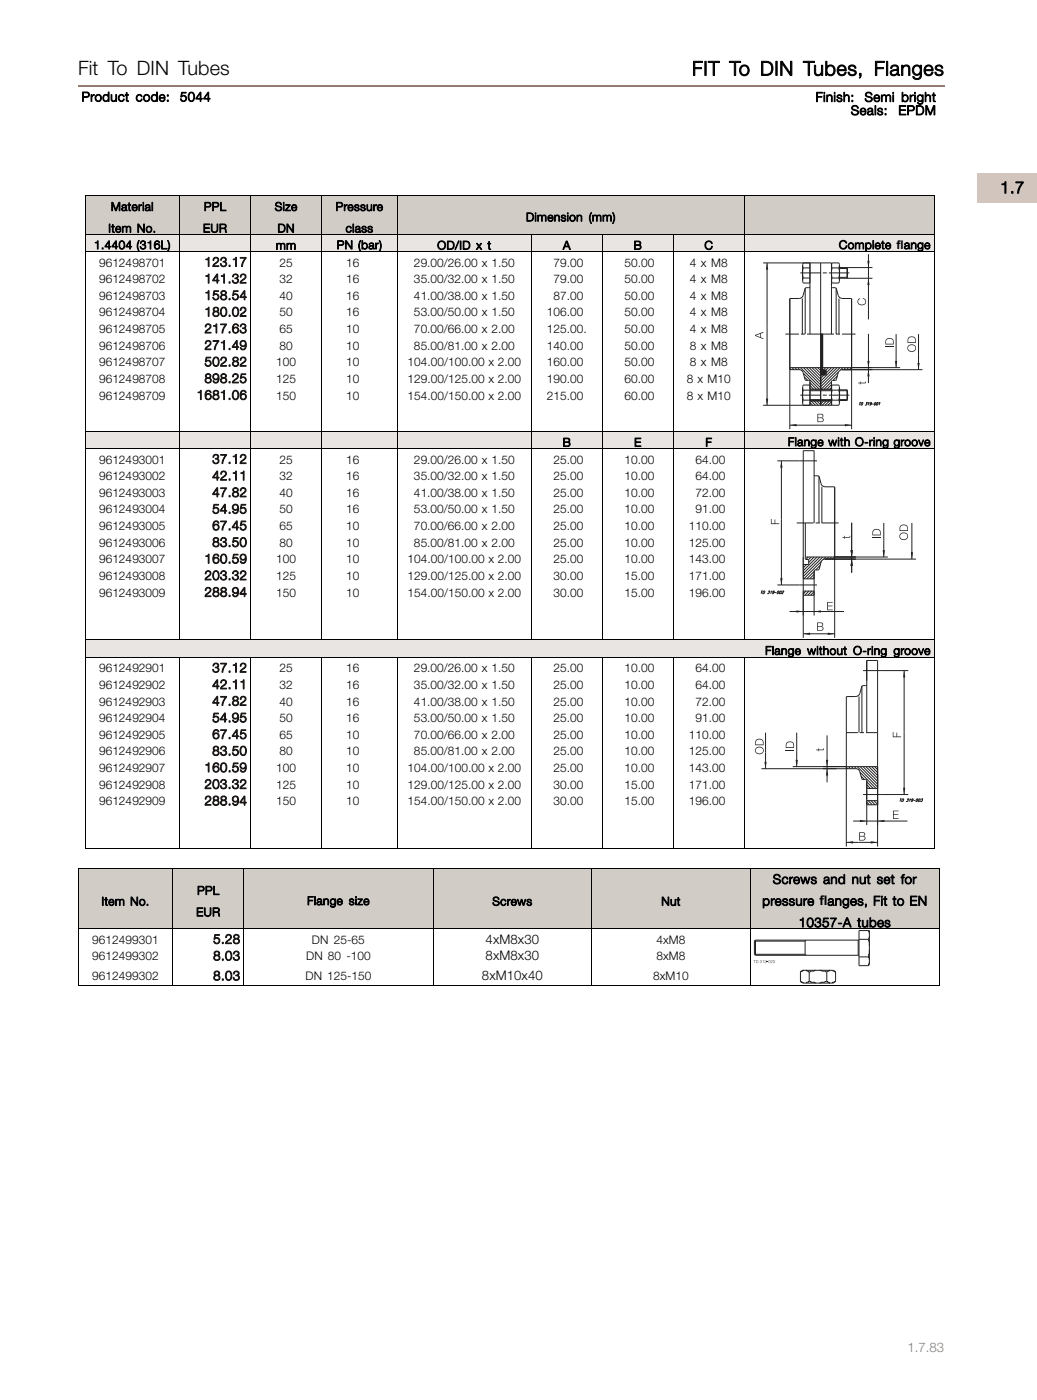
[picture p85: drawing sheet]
<svg xmlns="http://www.w3.org/2000/svg" width="220mm" height="297mm" viewBox="0 0 220 297" stroke-linecap="round" stroke-linejoin="round" font-family="sans-serif">
<defs><g id="words">
<g font-size="4.2">
<text x="16.6" y="16">Fit To DIN Tubes</text>
<text x="146.8" y="16">FIT To DIN Tubes, Flanges</text>
</g>
<text font-size="3.5" x="212.1" y="41">1.7</text>
<g font-size="2.8">
<text x="17.3" y="21.5">Product code:</text>
<text x="38.2" y="21.5">5044</text>
<text x="173" y="21.6">Finish:</text>
<text x="183.4" y="21.6">Semi bright</text>
<text x="180.4" y="24.4">Seals:</text>
<text x="190.5" y="24.4">EPDM</text>
<text x="163.9" y="187.6">Screws and nut set for</text>
<text x="161.7" y="192.2">pressure fanges, Fit to EN</text>
<text x="169.4" y="196.8">10357-A tubes</text>
<text x="173.8" y="192.2">l</text>
<text x="103" y="200.3">4xM8x30</text>
<text x="103" y="203.8">8xM8x30</text>
<text x="102.2" y="208.1">8xM10x40</text>
</g>
<g font-size="2.8" fill="#1c1714">
<text x="43.4" y="56.6">123.17</text>
<text x="43.4" y="60.1">141.32</text>
<text x="43.4" y="63.6">158.54</text>
<text x="43.4" y="67.2">180.02</text>
<text x="43.4" y="70.7">217.63</text>
<text x="43.4" y="74.2">271.49</text>
<text x="43.4" y="77.7">502.82</text>
<text x="43.4" y="81.3">898.25</text>
<text x="41.7" y="84.8">1681.06</text>
<text x="45" y="98.4">37.12</text>
<text x="45" y="101.9">42.11</text>
<text x="45" y="105.5">47.82</text>
<text x="45" y="109">54.95</text>
<text x="45" y="112.5">67.45</text>
<text x="43.4" y="119.6">160.59</text>
<text x="45" y="116.1">83.50</text>
<text x="43.4" y="123.1">203.32</text>
<text x="43.4" y="126.6">288.94</text>
<text x="45" y="142.7">37.12</text>
<text x="45" y="146.2">42.11</text>
<text x="45" y="149.8">47.82</text>
<text x="45" y="153.3">54.95</text>
<text x="45" y="156.8">67.45</text>
<text x="45" y="160.3">83.50</text>
<text x="43.4" y="163.9">160.59</text>
<text x="43.4" y="167.4">203.32</text>
<text x="43.4" y="170.9">288.94</text>
<text x="45.2" y="200.3">5.28</text>
<text x="45.2" y="203.8">8.03</text>
<text x="45.2" y="208.1">8.03</text>
</g>
<text font-size="2.8" fill="#937d72" x="192.4" y="287">1.7.83</text>
<g font-size="2.5">
<text x="23.5" y="44.7">Material</text>
<text x="43.2" y="44.7">PPL</text>
<text x="58.3" y="44.7">Size</text>
<text x="71.2" y="44.7">Pressure</text>
<text x="111.5" y="47">Dimension (mm)</text>
<text x="19.9" y="52.9">1.4404 (316L)</text>
<text x="23" y="49.3">Item No.</text>
<text x="43.1" y="49.3">EUR</text>
<text x="58.5" y="53">mm</text>
<text x="58.9" y="49.3">DN</text>
<text x="71.4" y="52.9">PN (bar)</text>
<text x="73.3" y="49.3">class</text>
<text x="92.7" y="53">OD/ID x t</text>
<text x="119.4" y="53">A</text>
<text x="134.4" y="53">B</text>
<text x="149.4" y="53">C</text>
<text x="177.9" y="52.8">Complete fange</text>
<text x="190.2" y="52.8">l</text>
<text x="21" y="56.6">9612498701</text>
<text x="59.3" y="56.6">25</text>
<text x="73.4" y="56.6">16</text>
<text x="87.8" y="56.6">29.00/26.00 x 1.50</text>
<text x="117.4" y="56.6">79.00</text>
<text x="132.5" y="56.6">50.00</text>
<text x="146.3" y="56.6">4 x M8</text>
<text x="21" y="60.1">9612498702</text>
<text x="21" y="63.6">9612498703</text>
<text x="59.3" y="60.1">32</text>
<text x="59.3" y="63.6">40</text>
<text x="73.4" y="60.1">16</text>
<text x="73.4" y="63.6">16</text>
<text x="87.8" y="60.1">35.00/32.00 x 1.50</text>
<text x="87.8" y="63.6">41.00/38.00 x 1.50</text>
<text x="117.4" y="60.1">79.00</text>
<text x="117.4" y="63.6">87.00</text>
<text x="132.5" y="60.1">50.00</text>
<text x="132.5" y="63.6">50.00</text>
<text x="146.3" y="60.1">4 x M8</text>
<text x="146.3" y="63.6">4 x M8</text>
<text x="21" y="67.2">9612498704</text>
<text x="21" y="70.7">9612498705</text>
<text x="59.3" y="67.2">50</text>
<text x="59.3" y="70.7">65</text>
<text x="73.4" y="67.2">16</text>
<text x="73.4" y="70.7">10</text>
<text x="87.8" y="67.2">53.00/50.00 x 1.50</text>
<text x="87.8" y="70.7">70.00/66.00 x 2.00</text>
<text x="116" y="67.2">106.00</text>
<text x="116" y="70.7">125.00.</text>
<text x="132.5" y="67.2">50.00</text>
<text x="132.5" y="70.7">50.00</text>
<text x="146.3" y="67.2">4 x M8</text>
<text x="146.3" y="70.7">4 x M8</text>
<text x="21" y="74.2">9612498706</text>
<text x="21" y="77.7">9612498707</text>
<text x="58.6" y="77.7">100</text>
<text x="59.3" y="74.2">80</text>
<text x="73.4" y="77.7">10</text>
<text x="73.4" y="74.2">10</text>
<text x="86.4" y="77.7">104.00/100.00 x 2.00</text>
<text x="87.8" y="74.2">85.00/81.00 x 2.00</text>
<text x="116" y="74.2">140.00</text>
<text x="116" y="77.7">160.00</text>
<text x="132.5" y="74.2">50.00</text>
<text x="132.5" y="77.7">50.00</text>
<text x="146.3" y="74.2">8 x M8</text>
<text x="146.3" y="77.7">8 x M8</text>
<text x="21" y="81.3">9612498708</text>
<text x="58.6" y="81.3">125</text>
<text x="73.4" y="81.3">10</text>
<text x="86.4" y="81.3">129.00/125.00 x 2.00</text>
<text x="116" y="81.3">190.00</text>
<text x="132.5" y="81.3">60.00</text>
<text x="145.7" y="81.3">8 x M10</text>
<text x="21" y="84.8">9612498709</text>
<text x="58.6" y="84.8">150</text>
<text x="73.4" y="84.8">10</text>
<text x="86.4" y="84.8">154.00/150.00 x 2.00</text>
<text x="116" y="84.8">215.00</text>
<text x="132.5" y="84.8">60.00</text>
<text x="145.7" y="84.8">8 x M10</text>
<text x="119.3" y="94.8">B</text>
<text x="134.5" y="94.8">E</text>
<text x="149.6" y="94.8">F</text>
<text x="167.1" y="94.7">Flange with O-ring groove</text>
<text x="21" y="98.4">9612493001</text>
<text x="21" y="101.9">9612493002</text>
<text x="59.3" y="98.4">25</text>
<text x="59.3" y="101.9">32</text>
<text x="73.4" y="98.4">16</text>
<text x="73.4" y="101.9">16</text>
<text x="87.8" y="98.4">29.00/26.00 x 1.50</text>
<text x="87.8" y="101.9">35.00/32.00 x 1.50</text>
<text x="117.4" y="98.4">25.00</text>
<text x="117.4" y="101.9">25.00</text>
<text x="132.5" y="98.4">10.00</text>
<text x="132.5" y="101.9">10.00</text>
<text x="147.5" y="98.4">64.00</text>
<text x="147.5" y="101.9">64.00</text>
<text x="21" y="105.5">9612493003</text>
<text x="59.3" y="105.5">40</text>
<text x="73.4" y="105.5">16</text>
<text x="87.8" y="105.5">41.00/38.00 x 1.50</text>
<text x="117.4" y="105.5">25.00</text>
<text x="132.5" y="105.5">10.00</text>
<text x="147.5" y="105.5">72.00</text>
<text x="21" y="109">9612493004</text>
<text x="21" y="112.5">9612493005</text>
<text x="59.3" y="109">50</text>
<text x="59.3" y="112.5">65</text>
<text x="73.4" y="109">16</text>
<text x="73.4" y="112.5">10</text>
<text x="87.8" y="109">53.00/50.00 x 1.50</text>
<text x="87.8" y="112.5">70.00/66.00 x 2.00</text>
<text x="117.4" y="109">25.00</text>
<text x="117.4" y="112.5">25.00</text>
<text x="132.5" y="109">10.00</text>
<text x="132.5" y="112.5">10.00</text>
<text x="146.1" y="112.5">110.00</text>
<text x="147.5" y="109">91.00</text>
<text x="21" y="116.1">9612493006</text>
<text x="21" y="119.6">9612493007</text>
<text x="58.6" y="119.6">100</text>
<text x="59.3" y="116.1">80</text>
<text x="73.4" y="119.6">10</text>
<text x="73.4" y="116.1">10</text>
<text x="86.4" y="119.6">104.00/100.00 x 2.00</text>
<text x="87.8" y="116.1">85.00/81.00 x 2.00</text>
<text x="117.4" y="116.1">25.00</text>
<text x="117.4" y="119.6">25.00</text>
<text x="132.5" y="116.1">10.00</text>
<text x="132.5" y="119.6">10.00</text>
<text x="146.1" y="116.1">125.00</text>
<text x="146.1" y="119.6">143.00</text>
<text x="21" y="123.1">9612493008</text>
<text x="58.6" y="123.1">125</text>
<text x="73.4" y="123.1">10</text>
<text x="86.4" y="123.1">129.00/125.00 x 2.00</text>
<text x="117.4" y="123.1">30.00</text>
<text x="132.5" y="123.1">15.00</text>
<text x="146.1" y="123.1">171.00</text>
<text x="21" y="126.6">9612493009</text>
<text x="58.6" y="126.6">150</text>
<text x="73.4" y="126.6">10</text>
<text x="86.4" y="126.6">154.00/150.00 x 2.00</text>
<text x="117.4" y="126.6">30.00</text>
<text x="132.5" y="126.6">15.00</text>
<text x="146.1" y="126.6">196.00</text>
<text x="21" y="142.7">9612492901</text>
<text x="59.3" y="142.7">25</text>
<text x="73.4" y="142.7">16</text>
<text x="87.8" y="142.7">29.00/26.00 x 1.50</text>
<text x="117.4" y="142.7">25.00</text>
<text x="132.5" y="142.7">10.00</text>
<text x="147.5" y="142.7">64.00</text>
<text x="162.3" y="139">Flange without O-ring groove</text>
<text x="21" y="146.2">9612492902</text>
<text x="21" y="149.8">9612492903</text>
<text x="59.3" y="146.2">32</text>
<text x="59.3" y="149.8">40</text>
<text x="73.4" y="146.2">16</text>
<text x="73.4" y="149.8">16</text>
<text x="87.8" y="146.2">35.00/32.00 x 1.50</text>
<text x="87.8" y="149.8">41.00/38.00 x 1.50</text>
<text x="117.4" y="146.2">25.00</text>
<text x="117.4" y="149.8">25.00</text>
<text x="132.5" y="146.2">10.00</text>
<text x="132.5" y="149.8">10.00</text>
<text x="147.5" y="146.2">64.00</text>
<text x="147.5" y="149.8">72.00</text>
<text x="21" y="153.3">9612492904</text>
<text x="59.3" y="153.3">50</text>
<text x="73.4" y="153.3">16</text>
<text x="87.8" y="153.3">53.00/50.00 x 1.50</text>
<text x="117.4" y="153.3">25.00</text>
<text x="132.5" y="153.3">10.00</text>
<text x="147.5" y="153.3">91.00</text>
<text x="21" y="156.8">9612492905</text>
<text x="21" y="160.3">9612492906</text>
<text x="59.3" y="156.8">65</text>
<text x="59.3" y="160.3">80</text>
<text x="73.4" y="156.8">10</text>
<text x="73.4" y="160.3">10</text>
<text x="87.8" y="156.8">70.00/66.00 x 2.00</text>
<text x="87.8" y="160.3">85.00/81.00 x 2.00</text>
<text x="117.4" y="156.8">25.00</text>
<text x="117.4" y="160.3">25.00</text>
<text x="132.5" y="156.8">10.00</text>
<text x="132.5" y="160.3">10.00</text>
<text x="146.1" y="156.8">110.00</text>
<text x="146.1" y="160.3">125.00</text>
<text x="21" y="163.9">9612492907</text>
<text x="21" y="167.4">9612492908</text>
<text x="58.6" y="163.9">100</text>
<text x="58.6" y="167.4">125</text>
<text x="73.4" y="163.9">10</text>
<text x="73.4" y="167.4">10</text>
<text x="86.4" y="163.9">104.00/100.00 x 2.00</text>
<text x="86.4" y="167.4">129.00/125.00 x 2.00</text>
<text x="117.4" y="163.9">25.00</text>
<text x="117.4" y="167.4">30.00</text>
<text x="132.5" y="163.9">10.00</text>
<text x="132.5" y="167.4">15.00</text>
<text x="146.1" y="163.9">143.00</text>
<text x="146.1" y="167.4">171.00</text>
<text x="21" y="170.9">9612492909</text>
<text x="58.6" y="170.9">150</text>
<text x="73.4" y="170.9">10</text>
<text x="86.4" y="170.9">154.00/150.00 x 2.00</text>
<text x="117.4" y="170.9">30.00</text>
<text x="132.5" y="170.9">15.00</text>
<text x="146.1" y="170.9">196.00</text>
<text x="41.8" y="189.9">PPL</text>
<text x="21.5" y="192.2">Item No.</text>
<text x="41.6" y="194.5">EUR</text>
<text x="65.1" y="192.1">Flange size</text>
<text x="104.4" y="192.2">Screws</text>
<text x="140.3" y="192.2">Nut</text>
<text x="19.6" y="200.3">9612499301</text>
<text x="19.6" y="203.8">9612499302</text>
<text x="65" y="203.8">DN 80 -100</text>
<text x="66.2" y="200.3">DN 25-65</text>
<text x="139.2" y="200.3">4xM8</text>
<text x="139.2" y="203.8">8xM8</text>
<text x="19.6" y="208.1">9612499302</text>
<text x="64.8" y="208.1">DN 125-150</text>
<text x="138.5" y="208.1">8xM10</text>
</g>
</g></defs>
<path d="M16.6 18.3h183.7" fill="none" stroke="#937d72" stroke-width=".36"/>
<path d="M207.2 36.7h12.8v6.2h-12.8z" fill="#d1c5bd"/>
<g fill="#d1ccc6">
<path d="M18 41.6h50.2v8.1h-50.2z"/>
<path d="M68.2 41.6h16.1v8.1h-16.1z"/>
<path d="M84.3 41.6h73.5v8.1h-73.5z"/>
<path d="M157.9 41.6h40.2v8.1h-40.2z"/>
</g>
<path d="M18 49.7v-8.1h180.1v8.1M38.1 41.5v8.2M53.2 41.5v8.2M68.2 41.5v8.2M84.3 41.5v8.2M157.9 41.5v8.2" fill="none" stroke="#000" stroke-width=".21"/>
<g fill="#e8e5e2">
<path d="M18 49.7h50.2v3.7h-50.2z"/>
<path d="M68.2 49.7h16.1v3.7h-16.1z"/>
<path d="M84.3 49.7h28.4v3.7h-28.4z"/>
<path d="M112.7 49.7h30.1v3.7h-30.1z"/>
<path d="M142.8 49.7h55.3v3.7h-55.3z"/>
</g>
<path d="M18 53.4h180.1M38.1 49.7v35.5M53.2 49.7v35.5M68.2 49.7v35.5M84.3 49.7v35.5M112.7 49.7v35.5M127.7 49.7v35.5M142.8 49.7v35.5M157.9 49.7v35.5M18 85.2v-35.5h180.1v35.5" fill="none" stroke="#000" stroke-width=".21"/>
<g fill="none" stroke="#231f20" stroke-width=".21">
<path d="M161.8 55.8h10M162.7 55.8v30.2M169.7 57.9h4.4M170.2 56.3v3.2M170.4 59h1.4v-3.2v15.1M170.4 56.9h1.4M170.4 59l-.2 .5 .2 .6h1.4M174 55.8v30.2M174.5 57.9h.8M175.8 57.9h4.3M176.3 55.8v15.1M176.3 55.8h-5.9l-.2 2.1 .1 1.1"/>
<path d="M176.5 59l-.2-1.1 .1-2 .1-.1h1.4l.1 .5-.1 .6 .1 1-.1 1.1M176.5 59h1.4M176.5 56.9h1.4M177.9 59l.1 .5-.1 .6h-1.4l-.1-.6 .1-.5M178.1 59.1h1.5M178.1 56.8h1.5M178.1 58.9h1.6M178.1 57h1.6M178.1 56.3v3.2M179.6 56.8l.1 .2M179.6 56.8v2.3M179.7 57v1.9"/>
<path d="M179.7 58.9l-.1 .2M166.6 70.9h2.8M167.5 78.1h6.5M167.5 78.2l.3 .3M167.6 78.5h1.9a.84 .84 0 0 1 .8 .6M168 78l.4 .5M168.6 78l.4 .5M169.2 78l.4 .5M169.8 78l4.2 4.3M169.9 70.9h.8M170.2 63.4v7.5M170.3 62.7a.84 .84 0 0 1-.8 .6l-2 .1 .1 15"/>
<path d="M170.3 79.1l.5 1.6h.7l.3 .3M170.4 79.2l3.3 3.4M170.4 78l3.6 3.7M170.8 61.2v9.7M171 78l3 3.1M171.1 70.9h5.8M171.6 78l2.4 2.5M171.8 60.8l-.3 .3h-.7l-.5 1.6M172.2 78l1.8 1.9M172.8 78l1.2 1.3M173.4 78l.6 .7M174 77.5l.5 .4-.5 .4 1.2 1.2v-.8l-.1-.2"/>
<path d="M174 71.3l.5 .4-.5 .4 .5 .4-.5 .4 .5 .4-.5 .4M174 71.5l.5 .4-.5 .4M174 72.3l.5 .4M174 72.7l.5 .4M174 73.1l.5 .4M174 73.5l.5 .4-.5 .4 .5 .4-.5 .4 .5 .4M174 73.7l.5 .4-.5 .4M174 74.5l.5 .4-.5 .4M174 75.3l.5 .4-.5 .4 .5 .4M174 75.5l.5 .4-.5 .4M174 75.7l.5 .4-.5 .4M174 76.3l.5 .5"/>
<path d="M174 76.5l.5 .4-.5 .5 .5 .4M174 76.7l.5 .5-.5 .3M174 77.7l.5 .5-.5 .4M174 78.5l1.1 1.1M174 78.9l.7 .7M174 79.3l.3 .3M174 79.6h.1M174.1 79.6h.1M174.2 79.6l-.2 .1M174.5 70.9l-.5 .4M174.5 71.3l-.5-.4h.5l.1 7.6M174.5 71.5l-.5-.4 .3-.2 .2 .2-.5 .4"/>
<path d="M174.5 71.3l-.5 .4 .5 .4-.5 .4 .5 .4-.5 .4 .5 .4M174.5 71.5l-.5 .4 .5 .4M174.5 73.5l-.5 .4 .5 .4-.5 .4 .5 .4-.5 .4M174.5 73.7l-.5 .4 .5 .4M174.5 74.5l-.5 .4 .5 .4M174.5 75.5l-.5 .4 .5 .4M174.5 76.5l-.5 .4 .5 .5-.5 .4M174.5 76.7l-.5 .4 .5 .4M174.5 77.5l-.5 .4 .5 .5-.5 .4 .9 .8M174.5 77.7l-.5 .4 1.2 1.2-.4 .3M174.5 72.3l-.5 .4M174.5 72.7l-.5 .4"/>
<path d="M174.5 73.1l-.5 .4M174.5 75.3l-.5 .4M174.5 76.3l-.5 .5M174.5 78.5l-.5 .5M174.6 78.5h.5M174.6 78.5l.6 .6-.6 .5M174.7 78.5l-.7 .6 .5 .5M174.8 79.6l-.8 .7M175.1 78.6l.1 .1M175.1 78.5l-1.1 1.1M175.1 78l-.5 .5M175.2 79.5l-1.1 .1"/>
<path d="M175.2 78.6l-1 1M175.2 78.9l-.3-.4-.9 .9M175.2 78.8l-.8 .8M175.2 79.4l-.2 .2M175.7 78l-.5 .6M176.3 60.8l.3 .3 .8 .1 .4 1.5a.84 .84 0 0 0 .8 .6l2 .1v15M176.3 78l-1.1 1.2M176.9 78l-2.9 2.9M177.3 70.9h.8M177.3 61.2v9.7M177.5 78l-3.5 3.5M177.6 79.8l-.9 .9"/>
<path d="M177.8 78.9l-3.6 3.7M177.9 63.4v7.5M178.1 78l-4.1 4.1M178.6 70.9h2.8M178.8 78l-.6 .5M179.4 78l-.5 .5M180 78l-.5 .5M180.6 78v.1M180.6 78l-.5 .5M180.6 78.5h-2a.91 .91 0 0 0-.8 .6l-.5 1.6h-.7l-.3 .3v5h-14.5M180.6 78l-6.1 .1M180.6 78.4h.1"/>
<path d="M169.7 83.9h4.4M170.2 82.3v3.2M170.3 85.2l.1 .8M170.4 82.8l-.2 1.1 .2 1M170.4 81.7h1.4M170.4 82.8h1.4M170.4 84.9h1.4M170.4 84.9l-.2 .3M170.4 81.7l-.2 .6 .2 .5M170.6 80l.7 .7M171.8 82.7h4.5M171.8 85h4.5"/>
<path d="M171.8 82.9h4.5M171.8 84.8h4.5M171.8 81v5M171.8 85.5l.5 .5M171.8 81.2l1.3 1.4M171.8 81.8l.7 .8M171.8 82.4l.1 .2M172.1 85.1l.8 .9M172.7 85.1l.8 .9M173.3 85.1l.7 .8M173.9 85.1l.1 .2M174.5 83.9h.8"/>
<path d="M174.6 85.1l-.6 .7M175.3 85.1l-.9 .9M175.8 83.9h4.3M175.9 85.1l-.9 .9M176.3 81.7l-.9 .9M176.3 82.3l-.3 .3M176.3 81l-1.5 1.6M176.3 85.9l-.1 .1M176.3 85.2h-4.5M176.3 82.6h-4.5M176.3 85.3l-.7 .7M176.4 85.2l.1 .8h1.4l.1-.8"/>
<path d="M176.5 82.8l-.2 1.1 .2 1M176.5 81.7h1.4M176.5 84.9h1.4M176.5 82.8h1.4M176.5 84.9l-.1 .3M176.5 81.7l-.1 .6 .1 .5M177.3 80.7h.1M177.9 81.7l.1 .6-.1 .5M177.9 84.9l.1 .3M177.9 82.8l.1 1.1-.1 1M178.1 82.3v3.2M179.6 82.7l.1 .2v1.9l-.1 .2z"/>
<path d="M182.3 85.4h.3M182.4 85.4l-.2 .6M182.8 85.4h.2l-.1 .4-.4 .2zM183.7 85.4h.3l-.3 .2 .2 .2-.3 .2-.1-.1M184.2 85.5l.1-.1-.2 .6M184.8 85.6l-.2 .2 .1-.4a.31 .31 0 0 1 .1 .4 .31 .31 0 0 1-.4 .1M185 85.8h.3M185.6 85.4h.2a.3 .3 0 0 1-.1 .4 .3 .3 0 0 1-.3 .1zM186.1 85.4h.1a.3 .3 0 0 1 0 .4 .3 .3 0 0 1-.4 .1zM186.5 85.5l.1-.1-.2 .6"/>
</g>
<g fill="#231f20">
<path d="M162.4 84.6h.5l-.2 1.4z"/>
<path d="M162.7 55.8l.2 1.4h-.5z"/>
</g>
<path d="M167.5 63.4v27.7M180.6 63.4v27.7M167.5 90.2h13.1M178 82.7h1.6M178 82.9h1.7M178 84.8h1.7M178 85h1.6" fill="none" stroke="#231f20" stroke-width=".21"/>
<g fill="#231f20">
<path d="M167.5 90.2l1.4-.2v.5z"/>
<path d="M179.2 90l1.4 .2-1.4 .3z"/>
</g>
<path d="M179.6 59.1h5.4M179.6 56.8h5.4M184.2 53.9v13.9" fill="none" stroke="#231f20" stroke-width=".21"/>
<g fill="#231f20">
<path d="M184.2 59.1l.2 1.4h-.5z"/>
<path d="M183.9 55.4h.5l-.2 1.4z"/>
</g>
<path d="M178.6 78.5h6.4M180.6 78h4.4M184.2 70.9v10.4" fill="none" stroke="#231f20" stroke-width=".21"/>
<g fill="#231f20">
<path d="M184.2 78.5l.2 1.4h-.5z"/>
<path d="M183.9 76.6h.5l-.2 1.4z"/>
</g>
<path d="M178.6 78.5h17M194.8 70.9v7.6" fill="none" stroke="#231f20" stroke-width=".21"/>
<path d="M194.6 77h.4l-.2 1.5z" fill="#231f20"/>
<path d="M180.6 78h10.3M190 70.9v7.1" fill="none" stroke="#231f20" stroke-width=".21"/>
<path d="M189.8 76.6h.5l-.3 1.4z" fill="#231f20"/>
<g fill="#231f20">
<path d="M182.1 63.4l.3-.1v.2a.66 .66 0 0 0-.3 .9 .66 .66 0 0 0 1 .2 .57 .57 0 0 0 .4-.7 .57 .57 0 0 0-.5-.4v-.2a.81 .81 0 0 1 .6 1.1 .81 .81 0 0 1-1.3 .3 .77 .77 0 0 1-.2-1.3z"/>
<path d="M182 81.2h.4v-.2h.1v.2h.9l.3-.2-.1 .3-1.1 .1v.2h-.1v-.2h-.4z"/>
<path d="M187.8 73.5h1.7v.2h-1.7z"/>
<path d="M173.4 87.8h.7a.43 .43 0 0 1 .5 .3 .43 .43 0 0 1-.3 .6 .48 .48 0 0 1 .4 .6 .48 .48 0 0 1-.6 .3h-.7zM173.5 88v.6h.7l.2-.2-.1-.4zM173.5 88.8v.7l.8-.1a.34 .34 0 0 0 .2-.3 .34 .34 0 0 0-.2-.3z"/>
<path d="M160.1 71.1l1.8-.7v.2l-.6 .2v.8l.6 .2v.2l-1.8-.7zM160.3 71.2l.9 .3v-.6z"/>
<path d="M188 71.9a.92 .92 0 0 1 .9-.1 .92 .92 0 0 1 .6 .7v.6h-1.7v-.9zM188.1 72.1l-.2 .9h1.5a.8 .8 0 0 0-.3-1 .8 .8 0 0 0-1 .1z"/>
<path d="M192.7 73.3a.87 .87 0 0 1 1.3 0 .87 .87 0 0 1-.2 1.3 .86 .86 0 0 1-1.1-.2 .86 .86 0 0 1 0-1.1zM192.7 73.5a.73 .73 0 0 0 .7 1 .73 .73 0 0 0 .6-1 .95 .95 0 0 0-1.3 0z"/>
<path d="M192.7 71.6a.92 .92 0 0 1 1-.2 .92 .92 0 0 1 .5 .8v.6h-1.7v-1zM192.8 71.7l-.2 .9h1.5a.8 .8 0 0 0-.3-1 .8 .8 0 0 0-1 .1z"/>
</g>
<path d="M18 85.1v6.4M38.1 85.1v6.4M53.2 85.1v6.4M68.2 85.1v6.4M84.3 85.1v6.4M112.7 85.1v6.4M127.7 85.1v6.4M142.8 85.1v6.4M157.9 85.1v6.4M198.1 85.1v6.4" fill="none" stroke="#000" stroke-width=".21"/>
<g fill="#e8e5e2">
<path d="M18 91.5h50.2v3.7h-50.2z"/>
<path d="M68.2 91.5h16.1v3.7h-16.1z"/>
<path d="M84.3 91.5h28.4v3.7h-28.4z"/>
<path d="M112.7 91.5h30.1v3.7h-30.1z"/>
<path d="M142.8 91.5h55.3v3.7h-55.3z"/>
</g>
<path d="M18 91.5h180.1M18 95.2h180.1M18 91.5v35.5M38.1 91.5v35.5M53.2 91.5v35.5M68.2 91.5v35.5M84.3 91.5v35.5M112.7 91.5v35.5M127.7 91.5v35.5M142.8 91.5v35.5M157.9 91.5v35.5M198.1 91.5v35.5" fill="none" stroke="#000" stroke-width=".21"/>
<g fill="none" stroke="#231f20" stroke-width=".21">
<path d="M170.4 118.3v4.6M170.4 119.8v.1M171.1 119.8l-.7 .7M171.4 118.2l-.5 .5M172 118.2l-.5 .6M172.7 118.2l-1.2 1.2M173.3 118.2l-2.9 2.9M173.9 118.2l-3.5 3.6M174.2 119.2l-3.7 3.7M174.5 118.2l-4.1 4.2M175.1 118.2l-.5 .5M175.7 118.2l-.4 .5"/>
<path d="M176.3 118.2l-.4 .5M176.9 118.2l-.4 .5M161.4 125.4h.4M161.6 125.4l-.2 .6M161.9 125.4l.3 .1a.43 .43 0 0 1-.5 .5zM163 125.4h.3l-.3 .3h.1a.21 .21 0 0 1 0 .3 .21 .21 0 0 1-.3-.1M163.5 125.6l.1-.2-.2 .6M164.2 125.6l-.3 .2v-.2l.2-.2a.3 .3 0 0 1 0 .4 .3 .3 0 0 1-.3 .1M164.3 125.8h.4M165 125.5l.1-.1a.28 .28 0 0 1 .1 .4 .28 .28 0 0 1-.4 .1zM165.5 125.5l.1-.1a.28 .28 0 0 1 .1 .4 .28 .28 0 0 1-.4 .1zM165.9 125.6l.3-.1-.5 .5h.4"/>
<path d="M167.5 129.8h11.5M170.4 126.3v4.4M170.9 125.5l-.5 .6M171.6 125.5l-.9 .8M172.2 125.5l-.9 .8M172.7 126.2l-.2 .1M172.7 125.6l-.8 .7M172.7 126.3v4.4M172.7 121.9l-1 1M172.7 121.3l-1.6 1.6M172.7 122.5l-.4 .4M173.7 120.9h-.1"/>
<path d="M173.9 120l-.9 1"/>
</g>
<g fill="#231f20">
<path d="M168.9 129.6l1.5 .2-1.5 .2z"/>
<path d="M172.7 129.8l1.4-.2v.4z"/>
</g>
<path d="M164.9 97.8h4.6M165.7 97.8v26.4M164.9 124.2h4.6" fill="none" stroke="#231f20" stroke-width=".21"/>
<g fill="#231f20">
<path d="M165.5 122.7h.5l-.3 1.5z"/>
<path d="M165.7 97.8l.3 1.5h-.5z"/>
</g>
<path d="M177 118.3v17.1M170.4 126.3v9.1M170.4 134.5h6.6" fill="none" stroke="#231f20" stroke-width=".21"/>
<g fill="#231f20">
<path d="M170.4 134.5l1.4-.2v.5z"/>
<path d="M175.5 134.3l1.5 .2-1.5 .3z"/>
</g>
<g fill="none" stroke="#231f20" stroke-width=".21">
<path d="M169.5 97.8h3.8M169 111h3.6M170.4 119.9v5.6M170.8 111l.1 7.7M170.9 118.7l.6 .2M171.5 118.9v.8M172.7 111v-15.3h-2.3v24.2l1.1-.2M172.7 100.8l.2 .2h.6l.2 .2M173 111h.9M173.7 101.1v9.9M173.7 101.2l.4 1.5a.86 .86 0 0 0 .9 .6M174.3 103.3v7.7h3.6"/>
<path d="M175 103.3l2 .1M177 118.6h-.1M177 118.3h-6.2M177 118.2h4.5M177 103.4v15.2M180.6 111v10.6M181.5 118.7h-6.5a.86 .86 0 0 0-.9 .6l-.4 1.5M169.5 124.2h3.8M170.4 125.5h2.3M170.4 122.9h2.3M172.7 121.2v5.1h-2.3v-.8M173.7 120.8l-.2 .2h-.6l-.2 .2"/>
</g>
<g fill="#231f20">
<path d="M180.6 118.7l.3 1.4h-.5z"/>
<path d="M180.4 116.8h.5l-.3 1.4z"/>
</g>
<path d="M175 118.7h6.5M177 103.4v14.9M177 118.2h4.5M180.6 111v10.6" fill="none" stroke="#231f20" stroke-width=".21"/>
<g fill="#231f20">
<path d="M180.6 118.7l.3 1.4h-.5z"/>
<path d="M180.4 116.8h.5l-.3 1.4z"/>
</g>
<path d="M176.9 118.7h17.4M193.4 111v7.7" fill="none" stroke="#231f20" stroke-width=".21"/>
<path d="M193.2 117.2h.4l-.2 1.5z" fill="#231f20"/>
<path d="M176.9 118.2h11.4M187.4 111v7.2" fill="none" stroke="#231f20" stroke-width=".21"/>
<path d="M187.2 116.8h.5l-.3 1.4z" fill="#231f20"/>
<g fill="#231f20">
<path d="M175.4 127.8h1.2v.1h-1v.7h.9v.1h-.9v.7h1v.1h-1.2z"/>
<path d="M163.5 110.2h.1v.9h.7v-.8h.1v.8h.9v.1h-1.8z"/>
<path d="M178.7 114h.3v-.3h.2v.3h.9l.2-.3v.4h-1.1v.2h-.2v-.2h-.3z"/>
<path d="M185 114h1.8v.2h-1.8z"/>
<path d="M173.3 132.1h.7a.43 .43 0 0 1 .6 .3 .43 .43 0 0 1-.3 .6 .48 .48 0 0 1 .3 .5 .48 .48 0 0 1-.6 .4h-.7zM173.5 132.3v.6h.7l.2-.2-.2-.4zM173.5 133v.7h.7a.34 .34 0 0 0 .3-.3 .34 .34 0 0 0-.2-.3z"/>
<path d="M185.2 112.5a.92 .92 0 0 1 1-.2 .92 .92 0 0 1 .6 .7v.6h-1.8l.1-.9zM185.3 112.6l-.1 .9h1.4a.8 .8 0 0 0-.3-1 .8 .8 0 0 0-1 .1z"/>
<path d="M191 113.2a.87 .87 0 0 1 1.3 0 .87 .87 0 0 1-.2 1.3 .86 .86 0 0 1-1.1-.1 .86 .86 0 0 1 0-1.2zM191 113.5a.73 .73 0 0 0 .7 1 .73 .73 0 0 0 .6-1 .95 .95 0 0 0-1.3 0z"/>
<path d="M191 111.5a.92 .92 0 0 1 1-.2 .92 .92 0 0 1 .5 .8v.6h-1.7v-.9zM191.1 111.7l-.2 .8h1.5a.8 .8 0 0 0-.3-.9 .8 .8 0 0 0-1 .1z"/>
</g>
<path d="M18 127v8.8M38.1 127v8.8M53.2 127v8.8M68.2 127v8.8M84.3 127v8.8M112.7 127v8.8M127.7 127v8.8M142.8 127v8.8M157.9 127v8.8M198.1 127v8.8" fill="none" stroke="#000" stroke-width=".21"/>
<path d="M18 135.8h180.1v3.7h-180.1z" fill="#e8e5e2"/>
<path d="M18 139.5h180.1M38.1 139.5v31.8M53.2 139.5v31.8M68.2 139.5v31.8M84.3 139.5v31.8M112.7 139.5v31.8M127.7 139.5v31.8M142.8 139.5v31.8M157.9 139.5v31.8M18 171.3v-35.5h180.1v35.5" fill="none" stroke="#000" stroke-width=".21"/>
<g fill="none" stroke="#231f20" stroke-width=".21">
<path d="M186.9 142.3h5.7M191.7 142.3v26.3M186.9 168.6h5.7M190.9 169.5h.3M191.1 169.5l-.2 .6M191.4 169.5l.2 .1a.43 .43 0 0 1-.4 .5zM192.5 169.5h.2l-.2 .3 .1 .1-.2 .2-.2-.1M192.9 169.7l.2-.2-.2 .6M193.6 169.7l-.2 .2-.1-.1a.2 .2 0 0 1 .1-.2 .2 .2 0 0 1 .3 0l-.3 .5h-.2M193.8 169.9h.3M194.5 169.6v-.1a.28 .28 0 0 1 .1 .4 .28 .28 0 0 1-.4 .1zM195 169.6v-.1a.28 .28 0 0 1 .1 .4 .28 .28 0 0 1-.3 .1z"/>
<path d="M195.4 169.5h.3l-.1 .3a.21 .21 0 0 1-.1 .3 .21 .21 0 0 1-.3-.1"/>
</g>
<g fill="#231f20">
<path d="M191.5 167.2h.5l-.3 1.4z"/>
<path d="M191.7 142.3l.3 1.5h-.5z"/>
</g>
<path d="M180.9 174.3h11.6M183.8 170.8v4.3M186.1 170.8v4.3" fill="none" stroke="#231f20" stroke-width=".21"/>
<g fill="#231f20">
<path d="M182.4 174l1.4 .3-1.4 .2z"/>
<path d="M186.1 174.3l1.5-.3v.5z"/>
</g>
<path d="M179.5 147.9v31.8M182.2 147.8v7.7M182.8 145.7l-.5 1.5a.86 .86 0 0 1-.8 .6h-2M183 142.3h3.9M183.8 140.2v3.2M183.8 140.2v5.1l-.2 .2h-.6M183.8 140.2h2.3v15.3M179.5 162.8h6.6v16.9M179.5 178.8h6.6M179.5 163.2h2a.87 .87 0 0 1 .9 .6l.5 1.6 .7 .1 .2 .2v5.1h2.3M183 168.6h3.9" fill="none" stroke="#231f20" stroke-width=".21"/>
<g fill="#231f20">
<path d="M179.5 178.8l1.4-.2v.4z"/>
<path d="M184.7 178.6l1.4 .2-1.4 .2z"/>
</g>
<g fill="none" stroke="#231f20" stroke-width=".21">
<path d="M175.4 156.1v9.9M179.5 155.5h2.4M179.5 147.8v.1M182.4 155.5h.8M182.8 145.6v9.9M183 145.5l-.2 .2M183.7 155.5h2.4v15.3M183.8 145.3v10.2M174.5 163.2h2.9M174.5 162.7h5M179.5 162.8l.3 .4M179.5 163.1h.1"/>
<path d="M180 162.7l.4 .5M180.6 162.7l.4 .5M181.2 162.7l.4 .5M181.8 162.7l4.3 4.4M182.4 163.9l3.4 3.4M182.4 162.7l3.7 3.7M182.6 164.8l.7 .7M183 162.7l3.1 3.1M183.6 162.7l2.5 2.5M183.8 166l1.4 1.3M183.8 166.6l.8 .7M183.8 167.2l.2 .1"/>
<path d="M183.8 170.3l.6 .5M183.8 165.7v1.6h2.3M184.1 169.9l.9 .9M184.3 162.7l1.8 1.9M184.7 169.9l.9 .9M184.9 162.7l1.2 1.3M185.3 169.9l.8 .8M185.5 162.7l.6 .7M186 169.9l.1 .2M186.1 169.9h-2.3v.9M186.2 164.3l-.1 .1"/>
</g>
<g fill="#231f20">
<path d="M175.4 163.2l.2 1.4h-.4z"/>
<path d="M175.2 161.3h.4l-.2 1.4z"/>
</g>
<path d="M162.4 155.5v7.7M161.5 163.2h18" fill="none" stroke="#231f20" stroke-width=".21"/>
<path d="M162.1 161.7h.5l-.2 1.5z" fill="#231f20"/>
<path d="M169 155.5v7.2M168.1 162.7h11.4" fill="none" stroke="#231f20" stroke-width=".21"/>
<path d="M168.7 161.3h.5l-.2 1.4z" fill="#231f20"/>
<g fill="#231f20">
<path d="M189.4 172.1h1.2v.1h-1v.6h.9v.2h-.9v.7h1v.1h-1.2z"/>
<path d="M189.3 155.4h.2v.9h.6v-.8h.2v.8h.8v.2h-1.8z"/>
<path d="M173.1 159.1h.4v-.3h.1v.3h.9l.3-.3-.1 .4h-1.1v.3h-.1v-.3h-.4z"/>
<path d="M166.6 159.1h1.8v.2h-1.8z"/>
<path d="M182.2 176.6h.7a.43 .43 0 0 1 .6 .3 .43 .43 0 0 1-.3 .6 .48 .48 0 0 1 .3 .6 .48 .48 0 0 1-.6 .3h-.7zM182.4 176.8v.6h.7l.2-.2-.1-.4zM182.4 177.6v.7h.7a.34 .34 0 0 0 .3-.3 .34 .34 0 0 0-.2-.4z"/>
<path d="M166.9 157.6a.92 .92 0 0 1 .9-.2 .92 .92 0 0 1 .6 .8v.6h-1.8l.1-1zM167 157.7l-.2 .9h1.5a.8 .8 0 0 0-.3-1 .8 .8 0 0 0-1 .1z"/>
<path d="M160.4 158.7a.87 .87 0 0 1 1.3 0 .87 .87 0 0 1-.2 1.3 .86 .86 0 0 1-1.1-.2 .86 .86 0 0 1 0-1.1zM160.4 158.9a.73 .73 0 0 0 .7 1 .73 .73 0 0 0 .6-1 .95 .95 0 0 0-1.3 0z"/>
<path d="M160.4 157a.92 .92 0 0 1 .9-.2 .92 .92 0 0 1 .6 .8v.6h-1.7v-1zM160.5 157.1l-.2 .9h1.5a.8 .8 0 0 0-.3-1 .8 .8 0 0 0-1 .1z"/>
</g>
<path d="M18 171.3v8.8h180.1v-8.8M38.1 171.3v8.8M53.2 171.3v8.8M68.2 171.3v8.8M84.3 171.3v8.8M112.7 171.3v8.8M127.7 171.3v8.8M142.8 171.3v8.8M157.9 171.3v8.8" fill="none" stroke="#000" stroke-width=".21"/>
<g fill="#d1ccc6">
<path d="M16.6 184.4h20v12.7h-20z"/>
<path d="M36.7 184.4h122.4v12.7h-122.4z"/>
<path d="M159.1 184.4h40.2v12.7h-40.2z"/>
</g>
<path d="M16.6 184.4h182.7v19.8M16.6 197.1h182.7M16.6 184.4v19.8M36.7 184.4v19.8M51.7 184.4v19.8M91.9 184.4v19.8M125.5 184.4v19.8M159.1 184.4v19.8" fill="none" stroke="#000" stroke-width=".21"/>
<g fill="none" stroke="#231f20" stroke-width=".21">
<path d="M160 199.7v2.9M160.2 199.5h22M182 199.5v3.3M182.2 199.4h2M184.2 197.5h-2v7.5h2M184.2 197.5h.1M184.2 197.5l.2 .5v6.5l-.2 .5M184.2 197.5v.2h.2v.5M184.2 199.4l.2 1.3M184.4 198.7l-.2 .7M160.2 202.8h22M169.8 208.3l.6 .4"/>
<path d="M169.8 206.3v2M170.4 206l-.6 .3M170.9 206l.7 .3M171.6 208.3h.4v.2h.8v.2h.2M171.6 208.3l-.7 .4M171.6 206.3v2M173 206l-1.4 .3M173.8 206l1.5 .3M175.3 208.3l.7 .4M175.3 208.3l-1.5 .4M175.3 206.3v2M176 206l-.7 .3"/>
<path d="M176.5 206h-6.2l-.5 .3M176.5 206l.7 .3M177.2 208.3l-.7 .2v.2M177.2 208.3l-.5 .4h-6.4l-.5-.4M177.2 206.3v2M182.2 203.1h2M184.2 203.1v.2h.2v.5M184.4 201.6l-.2 1.5M184.4 204.1l-.2 .9"/>
</g>
<g fill="#231f20">
<path d="M159.8 203.8h.5h-.2v.6l-.1-.6z"/>
<path d="M161.2 203.8a.22 .22 0 0 1 .3 .1 .22 .22 0 0 1 0 .2 .18 .18 0 0 1-.1 .3 .18 .18 0 0 1-.2-.2l.2 .2 .1-.2-.2-.1 .2-.2-.3 .1z"/>
<path d="M161.7 203.9l.2-.1v.6v-.4z"/>
<path d="M162.2 203.8a.24 .24 0 0 1 .3 .3 .24 .24 0 0 1-.3 .2l.3 .1h-.4l.2-.2a.17 .17 0 0 0 .2-.2 .17 .17 0 0 0-.2-.2 .17 .17 0 0 0-.1 .2z"/>
<path d="M162.6 204.1l.3 .1z"/>
<path d="M163.5 203.8a.24 .24 0 0 1 .3 .3 .24 .24 0 0 1-.3 .2l.3 .1h-.4l.2-.2a.17 .17 0 0 0 .2-.2 .17 .17 0 0 0-.2-.2 .17 .17 0 0 0-.1 .2z"/>
<path d="M160.3 203.8l.5 .1-.1 .5h-.4zM160.4 203.8v.6a.28 .28 0 0 0 .4-.3 .28 .28 0 0 0-.4-.3z"/>
<path d="M162.9 204.1a.27 .27 0 0 1 .5 0 .27 .27 0 0 1-.5 0zM162.9 204.1a.25 .25 0 0 0 .5 0 .25 .25 0 0 0-.5 0z"/>
<path d="M163.9 204.1a.27 .27 0 0 1 .5 0 .27 .27 0 0 1-.5 0zM163.9 204.1a.22 .22 0 0 0 .4 0 .22 .22 0 0 0-.4 0z"/>
</g>
<path d="M160 199.8h10.8M160.2 199.6l-.2 .1M160.2 199.5v3.3l-.2-.2M170.7 199.7v2.9M170.9 199.6l-.2 .2M160 202.6h10.8M170.8 202.6l.2 .2" fill="none" stroke="#231f20" stroke-width=".21"/>
<path d="M16.6 209.1h182.7M16.6 204.2v4.9M36.7 204.2v4.9M51.7 204.2v4.9M91.9 204.2v4.9M125.5 204.2v4.9M159.1 204.2v4.9M199.3 204.2v4.9" fill="none" stroke="#000" stroke-width=".21"/>
<use href="#words"/>
</svg>
